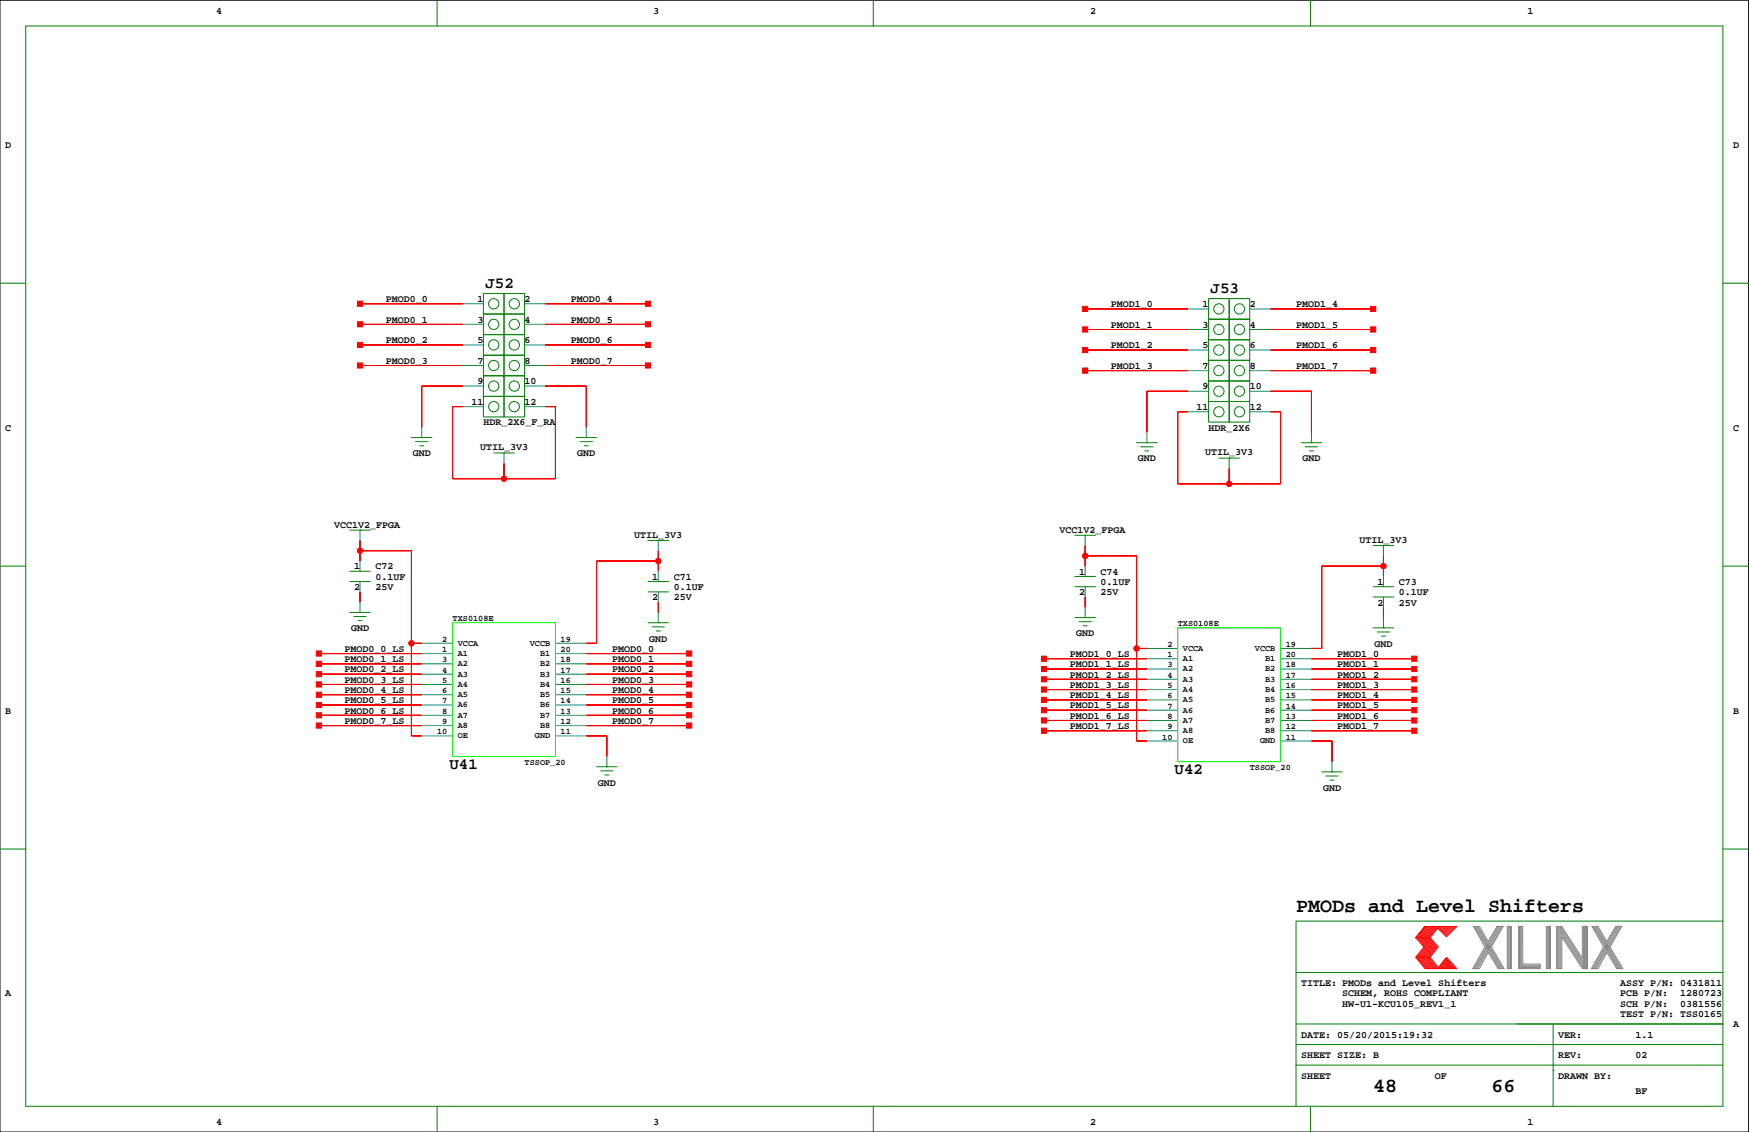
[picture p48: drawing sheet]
<svg xmlns="http://www.w3.org/2000/svg" width="432mm" height="279mm" viewBox="0 0 432 279" stroke-linecap="round" stroke-linejoin="round" font-family="sans-serif">
<defs><g id="words">
<g font-size="4.9">
<text x="320" y="225.2">PMODs and Level Shifters</text>
<text x="339" y="269.6">48</text>
<text x="368.2" y="269.6">66</text>
</g>
<g font-size="3.9">
<text x="119.9" y="71">J52</text>
<text x="298.9" y="72.3">J53</text>
<text x="111" y="189.8">U41</text>
<text x="290" y="191.1">U42</text>
</g>
<g font-size="2.5">
<text x="53.3" y="3.4">4</text>
<text x="161.3" y="3.4">3</text>
<text x="269.2" y="3.4">2</text>
<text x="377.1" y="3.4">1</text>
<text x="1.3" y="36.4">D</text>
<text x="427.9" y="36.4">D</text>
<text x="95.2" y="74.5">PMOD0_0</text>
<text x="117.9" y="74.5">1</text>
<text x="129.5" y="74.5">2</text>
<text x="140.9" y="74.5">PMOD0_4</text>
<text x="274.3" y="75.8">PMOD1_0</text>
<text x="296.9" y="75.8">1</text>
<text x="308.5" y="75.8">2</text>
<text x="320" y="75.8">PMOD1_4</text>
<text x="95.2" y="79.6">PMOD0_1</text>
<text x="117.9" y="79.6">3</text>
<text x="129.5" y="79.6">4</text>
<text x="140.9" y="79.6">PMOD0_5</text>
<text x="274.3" y="80.9">PMOD1_1</text>
<text x="296.9" y="80.9">3</text>
<text x="308.5" y="80.9">4</text>
<text x="320" y="80.9">PMOD1_5</text>
<text x="95.2" y="84.7">PMOD0_2</text>
<text x="95.2" y="89.8">PMOD0_3</text>
<text x="117.9" y="89.8">7</text>
<text x="117.9" y="84.7">5</text>
<text x="129.5" y="89.8">8</text>
<text x="129.5" y="84.7">6</text>
<text x="140.9" y="84.7">PMOD0_6</text>
<text x="140.9" y="89.8">PMOD0_7</text>
<text x="274.3" y="86">PMOD1_2</text>
<text x="296.9" y="86">5</text>
<text x="308.5" y="86">6</text>
<text x="320" y="86">PMOD1_6</text>
<text x="117.9" y="94.9">9</text>
<text x="129.5" y="94.9">10</text>
<text x="274.3" y="91">PMOD1_3</text>
<text x="296.9" y="91">7</text>
<text x="308.5" y="91">8</text>
<text x="320" y="91">PMOD1_7</text>
<text x="116.4" y="99.9">11</text>
<text x="129.5" y="99.9">12</text>
<text x="295.4" y="101.2">11</text>
<text x="296.9" y="96.1">9</text>
<text x="308.5" y="101.2">12</text>
<text x="308.5" y="96.1">10</text>
<text x="1.3" y="106.3">C</text>
<text x="119.4" y="105">HDR_2X6_F_RA</text>
<text x="298.4" y="106.3">HDR_2X6</text>
<text x="427.9" y="106.3">C</text>
<text x="101.9" y="112.6">GND</text>
<text x="118.5" y="111.1">UTIL_3V3</text>
<text x="142.5" y="112.6">GND</text>
<text x="280.9" y="113.9">GND</text>
<text x="297.5" y="112.4">UTIL_3V3</text>
<text x="321.6" y="113.9">GND</text>
<text x="82.5" y="130.4">VCC1V2_FPGA</text>
<text x="261.6" y="131.7">VCC1V2_FPGA</text>
<text x="156.6" y="132.7">UTIL_3V3</text>
<text x="335.6" y="134">UTIL_3V3</text>
<text x="87.4" y="140.6">1</text>
<text x="92.7" y="143.1">0.1UF</text>
<text x="92.7" y="140.6">C72</text>
<text x="161" y="143.1">1</text>
<text x="166.3" y="143.1">C71</text>
<text x="266.4" y="141.8">1</text>
<text x="271.7" y="141.8">C74</text>
<text x="87.4" y="145.6">2</text>
<text x="92.7" y="145.6">25V</text>
<text x="161" y="148.2">2</text>
<text x="166.3" y="148.2">25V</text>
<text x="166.3" y="145.6">0.1UF</text>
<text x="266.4" y="146.9">2</text>
<text x="271.7" y="146.9">25V</text>
<text x="271.7" y="144.4">0.1UF</text>
<text x="340.1" y="144.4">1</text>
<text x="340.1" y="149.4">2</text>
<text x="345.4" y="149.4">25V</text>
<text x="345.4" y="146.9">0.1UF</text>
<text x="345.4" y="144.4">C73</text>
<text x="86.7" y="155.8">GND</text>
<text x="85.1" y="160.9">PMOD0_0_LS</text>
<text x="151.1" y="160.9">PMOD0_0</text>
<text x="160.3" y="158.3">GND</text>
<text x="265.7" y="157.1">GND</text>
<text x="339.3" y="159.6">GND</text>
<text x="85.1" y="166">PMOD0_2_LS</text>
<text x="85.1" y="163.4">PMOD0_1_LS</text>
<text x="151.1" y="163.4">PMOD0_1</text>
<text x="151.1" y="166">PMOD0_2</text>
<text x="264.1" y="167.2">PMOD1_2_LS</text>
<text x="264.1" y="162.1">PMOD1_0_LS</text>
<text x="264.1" y="164.7">PMOD1_1_LS</text>
<text x="330.1" y="162.1">PMOD1_0</text>
<text x="330.1" y="164.7">PMOD1_1</text>
<text x="330.1" y="167.2">PMOD1_2</text>
<text x="85.1" y="171">PMOD0_4_LS</text>
<text x="85.1" y="173.6">PMOD0_5_LS</text>
<text x="85.1" y="168.5">PMOD0_3_LS</text>
<text x="151.1" y="171">PMOD0_4</text>
<text x="151.1" y="173.6">PMOD0_5</text>
<text x="151.1" y="168.5">PMOD0_3</text>
<text x="264.1" y="172.3">PMOD1_4_LS</text>
<text x="264.1" y="169.8">PMOD1_3_LS</text>
<text x="330.1" y="172.3">PMOD1_4</text>
<text x="330.1" y="169.8">PMOD1_3</text>
<text x="1.3" y="176.1">B</text>
<text x="85.1" y="176.1">PMOD0_6_LS</text>
<text x="85.1" y="178.7">PMOD0_7_LS</text>
<text x="151.1" y="176.1">PMOD0_6</text>
<text x="151.1" y="178.7">PMOD0_7</text>
<text x="264.1" y="177.4">PMOD1_6_LS</text>
<text x="264.1" y="174.8">PMOD1_5_LS</text>
<text x="264.1" y="179.9">PMOD1_7_LS</text>
<text x="330.1" y="174.8">PMOD1_5</text>
<text x="330.1" y="177.4">PMOD1_6</text>
<text x="330.1" y="179.9">PMOD1_7</text>
<text x="427.9" y="176.1">B</text>
<text x="147.6" y="193.9">GND</text>
<text x="326.6" y="195.2">GND</text>
<text x="1.3" y="245.9">A</text>
<text x="321.2" y="243.4">TITLE: PMODs and Level Shifters</text>
<text x="331.4" y="245.9">SCHEM, ROHS COMPLIANT</text>
<text x="400" y="245.9">PCB P/N:</text>
<text x="400" y="243.4">ASSY P/N: 0431811</text>
<text x="414.8" y="245.9">1280723</text>
<text x="331.4" y="248.5">HW-U1-KCU105_REV1_1</text>
<text x="400" y="251">TEST P/N: TSS0165</text>
<text x="400" y="248.5">SCH P/N:</text>
<text x="414.8" y="248.5">0381556</text>
<text x="321.2" y="256.1">DATE: 05/20/2015:19:32</text>
<text x="384.7" y="256.1">VER:</text>
<text x="403.8" y="256.1">1.1</text>
<text x="427.9" y="253.6">A</text>
<text x="321.2" y="261.2">SHEET SIZE: B</text>
<text x="384.7" y="261.2">REV:</text>
<text x="403.8" y="261.2">02</text>
<text x="321.2" y="266.3">SHEET</text>
<text x="354.2" y="266.3">OF</text>
<text x="384.7" y="266.3">DRAWN BY:</text>
<text x="403.8" y="270.1">BF</text>
<text x="53.3" y="277.7">4</text>
<text x="161.3" y="277.7">3</text>
<text x="269.2" y="277.7">2</text>
<text x="377.1" y="277.7">1</text>
</g>
<g font-size="2.1">
<text x="111.7" y="153.3">TXS0108E</text>
<text x="290.8" y="154.6">TXS0108E</text>
<text x="109.2" y="158.4">2</text>
<text x="109.2" y="160.9">1</text>
<text x="113" y="161.9">A1</text>
<text x="113" y="159.4">VCCA</text>
<text x="130.8" y="159.4">VCCB</text>
<text x="133.3" y="161.9">B1</text>
<text x="138.4" y="160.9">20</text>
<text x="138.4" y="158.4">19</text>
<text x="288.2" y="159.7">2</text>
<text x="292" y="160.6">VCCA</text>
<text x="309.8" y="160.6">VCCB</text>
<text x="317.4" y="159.7">19</text>
<text x="109.2" y="163.5">3</text>
<text x="109.2" y="166">4</text>
<text x="113" y="167">A3</text>
<text x="113" y="164.5">A2</text>
<text x="133.3" y="164.5">B2</text>
<text x="133.3" y="167">B3</text>
<text x="138.4" y="166">17</text>
<text x="138.4" y="163.5">18</text>
<text x="288.2" y="164.7">3</text>
<text x="288.2" y="162.2">1</text>
<text x="288.2" y="167.3">4</text>
<text x="292" y="163.2">A1</text>
<text x="292" y="165.7">A2</text>
<text x="312.3" y="163.2">B1</text>
<text x="312.3" y="165.7">B2</text>
<text x="317.4" y="167.3">17</text>
<text x="317.4" y="164.7">18</text>
<text x="317.4" y="162.2">20</text>
<text x="109.2" y="173.6">7</text>
<text x="109.2" y="171.1">6</text>
<text x="109.2" y="168.6">5</text>
<text x="113" y="169.5">A4</text>
<text x="113" y="172.1">A5</text>
<text x="133.3" y="169.5">B4</text>
<text x="133.3" y="172.1">B5</text>
<text x="138.4" y="171.1">15</text>
<text x="138.4" y="173.6">14</text>
<text x="138.4" y="168.6">16</text>
<text x="288.2" y="172.4">6</text>
<text x="288.2" y="169.8">5</text>
<text x="292" y="168.3">A3</text>
<text x="292" y="170.8">A4</text>
<text x="292" y="173.3">A5</text>
<text x="312.3" y="168.3">B3</text>
<text x="312.3" y="170.8">B4</text>
<text x="312.3" y="173.3">B5</text>
<text x="317.4" y="172.4">15</text>
<text x="317.4" y="169.8">16</text>
<text x="109.2" y="176.2">8</text>
<text x="109.2" y="178.7">9</text>
<text x="113" y="179.7">A8</text>
<text x="113" y="177.1">A7</text>
<text x="113" y="174.6">A6</text>
<text x="133.3" y="174.6">B6</text>
<text x="133.3" y="177.1">B7</text>
<text x="133.3" y="179.7">B8</text>
<text x="138.4" y="178.7">12</text>
<text x="138.4" y="176.2">13</text>
<text x="288.2" y="174.9">7</text>
<text x="288.2" y="177.4">8</text>
<text x="288.2" y="180">9</text>
<text x="292" y="178.4">A7</text>
<text x="292" y="175.9">A6</text>
<text x="312.3" y="175.9">B6</text>
<text x="312.3" y="178.4">B7</text>
<text x="317.4" y="180">12</text>
<text x="317.4" y="177.4">13</text>
<text x="317.4" y="174.9">14</text>
<text x="107.9" y="181.3">10</text>
<text x="113" y="182.2">OE</text>
<text x="132" y="182.2">GND</text>
<text x="138.4" y="181.3">11</text>
<text x="287" y="182.5">10</text>
<text x="292" y="181">A8</text>
<text x="292" y="183.5">OE</text>
<text x="311.1" y="183.5">GND</text>
<text x="312.3" y="181">B8</text>
<text x="317.4" y="182.5">11</text>
<text x="129.5" y="188.9">TSSOP_20</text>
<text x="308.5" y="190.1">TSSOP_20</text>
</g>
</g></defs>
<path d="M0 .1h431.7v279.3h-431.7z" fill="none" stroke="#000" stroke-width=".25"/>
<g fill="none" stroke="#008000" stroke-width=".25">
<path d="M6.3 6.4h419.1v266.7h-419.1zM107.9 .1v6.3M215.6 .1v6.3M323.5 .1v6.3M0 69.9h6.3M119.4 77.5h5v5.1h-5zM119.4 72.4h5v5.1h-5zM124.4 77.5h5.1v5.1h-5.1zM124.4 72.4h5.1v5.1h-5.1zM298.4 78.8h5.1v5.1h-5.1zM298.4 73.7h5.1v5.1h-5.1zM303.5 78.8h5v5.1h-5z"/>
<path d="M303.5 73.7h5v5.1h-5zM425.4 69.9h6.3M119.4 97.8h5v5.1h-5zM119.4 92.8h5v5h-5zM119.4 87.7h5v5.1h-5zM119.4 82.6h5v5.1h-5zM124.4 97.8h5.1v5.1h-5.1zM124.4 92.8h5.1v5h-5.1zM124.4 87.7h5.1v5.1h-5.1zM124.4 82.6h5.1v5.1h-5.1zM298.4 99.1h5.1v5.1h-5.1zM298.4 94h5.1v5.1h-5.1z"/>
<path d="M298.4 88.9h5.1v5.1h-5.1zM298.4 83.9h5.1v5h-5.1zM303.5 99.1h5v5.1h-5zM303.5 94h5v5.1h-5zM303.5 88.9h5v5.1h-5zM303.5 83.9h5v5h-5zM101.6 108h5.1M102.6 109h3M103.6 110h1M104.1 108h.1M121.9 111.8h5.1M124.4 111.8h.1"/>
<path d="M142.2 108h5.1M143.2 109h3.1M144.2 110h1.1M144.7 108h.1M280.6 109.3h5.1M281.6 110.3h3.1M282.6 111.3h1.1M283.1 109.3h.1M300.9 113.1h5.1M303.5 113.1h.1M321.2 109.3h5.1M322.3 110.3h3"/>
<path d="M323.3 111.3h1M323.8 109.3h.1M0 139.7h6.3M86.3 130.8h5.1M88.9 130.8h.1M160 133.4h5.1M162.5 133.4h.1M265.4 132.1h5M267.9 132.1h.1M339 134.7h5.1M341.6 134.7h.1M425.4 139.7h6.3"/>
<path d="M86.3 151.2h5.1M86.3 143.5h5.1M86.3 141h5.1M87.4 152.2h3M88.4 153.2h1M88.9 151.2h.1M160 153.7h5.1M160 146.1h5.1M160 143.5h5.1M161 154.7h3M162 155.7h1M162.5 153.7h.1"/>
<path d="M265.4 152.4h5M265.4 144.8h5M265.4 142.3h5M266.4 153.4h3M267.4 154.5h1M267.9 152.4h.1M339 155h5.1M339 147.3h5.1M339 144.8h5.1M340 156h3.1M341 157h1.1M341.6 155h.1"/>
<path d="M147.3 189.3h5.1M148.3 190.3h3M149.3 191.3h1M149.8 189.3h.1M326.3 190.5h5.1M327.3 191.5h3.1M328.3 192.6h1.1M328.9 190.5h.1M0 209.6h6.3M425.4 209.6h6.3M425.4 227.3h-105.4v35.6M320 257.8h105.4"/>
<path d="M320 252.7h105.4M320 240h105.4M383.5 252.7v20.4M107.9 273.1v6.3M215.6 273.1v6.3M320 262.9v10.2M320 262.9h105.4M323.5 273.1v6.3M383.5 264.2h.1"/>
<circle cx="121.9" cy="75" r="1.27"/>
<circle cx="127" cy="75" r="1.27"/>
<circle cx="300.9" cy="76.2" r="1.27"/>
<circle cx="306" cy="76.2" r="1.27"/>
<circle cx="121.9" cy="85.1" r="1.27"/>
<circle cx="121.9" cy="95.3" r="1.27"/>
<circle cx="121.9" cy="90.2" r="1.27"/>
<circle cx="121.9" cy="80.1" r="1.27"/>
<circle cx="127" cy="85.1" r="1.27"/>
<circle cx="127" cy="95.3" r="1.27"/>
<circle cx="127" cy="90.2" r="1.27"/>
<circle cx="127" cy="80.1" r="1.27"/>
<circle cx="300.9" cy="86.4" r="1.27"/>
<circle cx="300.9" cy="91.5" r="1.27"/>
<circle cx="300.9" cy="81.3" r="1.27"/>
<circle cx="300.9" cy="96.6" r="1.27"/>
<circle cx="306" cy="86.4" r="1.27"/>
<circle cx="306" cy="91.5" r="1.27"/>
<circle cx="306" cy="81.3" r="1.27"/>
<circle cx="306" cy="96.6" r="1.27"/>
<circle cx="121.9" cy="100.4" r="1.27"/>
<circle cx="127" cy="100.4" r="1.27"/>
<circle cx="300.9" cy="101.6" r="1.27"/>
<circle cx="306" cy="101.6" r="1.27"/>
</g>
<g fill="none" stroke="#f00" stroke-width=".25">
<path d="M88.9 75h25.4M134.6 75h25.4M267.9 76.2h25.4M313.6 76.2h25.4M88.9 80.1h25.4M88.9 85.1h25.4M88.9 90.2h25.4M114.3 95.3h-10.2v10.1M134.6 95.3h10.1v10.1M134.6 80.1h25.4M134.6 85.1h25.4M134.6 90.2h25.4"/>
<path d="M267.9 81.3h25.4M267.9 86.4h25.4M267.9 91.5h25.4M293.3 96.6h-10.2v10.1M313.6 96.6h10.2v10.1M313.6 81.3h25.4M313.6 86.4h25.4M313.6 91.5h25.4M114.3 100.4h-2.6v17.7h25.4v-17.7h-2.5M124.4 114.3v3.8M293.3 101.6h-2.5v17.8h25.4v-17.8h-2.6M303.5 115.6v3.8"/>
<path d="M88.9 135.9h12.7v45.7h2.5M88.9 133.4v5.1M162.5 135.9v5.1M162.5 138.5h-15.2v20.3h-2.6M267.9 137.2h12.7v45.7h2.5M267.9 134.7v5M341.6 137.2v5.1M341.6 139.7h-15.3v20.3h-2.5M88.9 146.1v2.5M101.6 158.8h2.5M162.5 148.6v2.6M267.9 147.3v2.6"/>
<path d="M341.6 149.9v2.5M78.7 176.6h25.4M78.7 171.5h25.4M78.7 174h25.4M78.7 179.1h25.4M78.7 161.3h25.4M78.7 163.9h25.4M78.7 166.4h25.4M78.7 168.9h25.4M144.7 176.6h25.4M144.7 171.5h25.4M144.7 174h25.4"/>
<path d="M144.7 179.1h25.4M144.7 161.3h25.4M144.7 163.9h25.4M144.7 166.4h25.4M144.7 168.9h25.4M257.8 177.8h25.3M257.8 172.7h25.3M257.8 175.3h25.3M257.8 162.6h25.3M257.8 165.1h25.3M257.8 167.7h25.3M257.8 170.2h25.3"/>
<path d="M280.6 160h2.5M323.8 177.8h25.4M323.8 172.7h25.4M323.8 175.3h25.4M323.8 162.6h25.4M323.8 165.1h25.4M323.8 167.7h25.4M323.8 170.2h25.4M144.7 181.6h5.1v5.1M257.8 180.4h25.3M323.8 182.9h5.1v5.1M323.8 180.4h25.4"/>
<path d="M349.5 236.3h3.6M349.9 231.5l1.9 2.2-2 2.6 2.2 2.8M350.1 236.3l2.2 2.8M350.2 231.5l1.9 2.3-2 2.5M350.4 236.3l2.2 2.8M350.5 231.5l1.9 2.3-2 2.5M350.6 236.3l2.3 2.7M350.8 231.5l1.9 2.3-2 2.5M351 236.3l2.2 2.8M351.1 231.5l1.9 2.3-2 2.5M351.3 236.3l2.2 2.8M351.4 231.5l1.9 2.3-2 2.5"/>
<path d="M351.6 236.3l2.2 2.8M351.7 231.5l1.9 2.2M351.8 228.7l-2.3 2.8 2.3-2.8h7.9l-2.6 2.5-2.1-2.1-1.9 2.4 2 2.2-2 2.6 2 2.5 2-2.5 2.6 2.8h-7.9l-2.3-2.8M351.9 236.3l2.2 2.8M352 231.5l1.9 2.2M352.1 228.7l-2.2 2.7M352.2 236.3l2.2 2.8M352.3 231.5l1.9 2.3-2 2.5M352.4 228.7l-2.2 2.7M352.5 236.3l2.2 2.8M352.6 231.5l1.9 2.2M352.7 228.7l-2.2 2.7"/>
<path d="M352.8 236.3l2.2 2.8M352.8 231.5l2 2.2M353 228.7l-2.2 2.7M353.1 231.5h-3.6l2.1 2.2-2.1 2.6M353.2 228.7l-2.1 2.7M353.6 233.8l-2 2.5M353.6 228.7l-2.2 2.7M353.8 228.7l-2.1 2.7M353.9 233.8l-1.9 2.4M354.1 228.7l-2.1 2.7M354.4 228.7l-2.1 2.7M354.5 233.8l-2 2.5"/>
<path d="M354.7 228.7l-2.1 2.7M354.8 233.8l-2 2.5M355 228.7l-2.1 2.7M355.2 238.8l.2 .3M355.3 238.6l.4 .5M355.4 228.7l-.4 .4M355.4 238.4l.6 .7M355.6 238.3l.7 .8M355.7 238.1l.9 1M355.7 228.7l-.5 .5M355.9 237.9l1 1.2M356 237.8l1.2 1.3"/>
<path d="M356.1 228.7l-.8 .7M356.1 237.6l1.4 1.4M356.3 237.4l1.5 1.7M356.4 237.2l1.6 1.9M356.5 228.7l-1 .9M356.5 237.1l1.8 2M356.7 236.9l1.9 2.2M356.8 236.7l2.1 2.4M356.8 228.7l-1.1 1.1M356.9 236.6l2.3 2.5M357.1 236.5l2.3 2.6M357.2 228.7l-1.3 1.2"/>
<path d="M357.5 228.7l-1.4 1.4M357.8 228.7l-1.6 1.6M358.2 228.7l-1.8 1.7M358.5 228.7l-1.9 1.9M359 228.7l-2.2 2.1M359.3 228.7l-2.3 2.3"/>
<circle cx="124.4" cy="118.1" r=".63"/>
<circle cx="303.5" cy="119.4" r=".63"/>
<circle cx="88.9" cy="135.9" r=".63"/>
<circle cx="162.5" cy="138.5" r=".63"/>
<circle cx="267.9" cy="137.2" r=".63"/>
<circle cx="341.6" cy="139.7" r=".63"/>
<circle cx="101.6" cy="158.8" r=".63"/>
<circle cx="280.6" cy="160" r=".63"/>
</g>
<g fill="none" stroke="#848684" stroke-width=".25">
<path d="M364 228.7l6.1 10.4M364.3 228.7l6.1 10.4M364.6 228.7l6.1 10.4M364.9 228.7l6.1 10.4M367.4 232.3l-2.1-3.6h-1.6l2.9 5-3 5.4h1.7l2.1-4 2.4 4h1.6l-3.2-5.4M369.6 228.7l-2.2 3.6M369.8 228.7l-5.9 10.4M370.2 228.7l-6 10.4M370.5 228.7l-6 10.4M370.8 228.7l-6 10.4M371.1 228.7h-1.5h1.5l-2.9 5M372.1 228.7h1v10.4h-1z"/>
<path d="M372.4 228.7v10.4M372.6 228.7v10.4M372.9 228.7v10.4M374.9 228.7h1v9.3h4.3v1.1h-5.3zM375.1 228.7v10.4M375.4 228.7v10.4M375.7 228.7v10.4M375.7 238.2h4.5M375.7 238.5h4.5M375.7 238.8h4.5M381.8 228.7h1v10.4h-1zM382 228.7v10.4"/>
<path d="M382.3 228.7v10.4M382.5 228.7v10.4M384.3 228.7h1.3l5.1 7.8v-7.8h1.2v10.4h-1.2l-5.1-7.9v7.9h-1.3zM384.5 228.7v10.4M384.8 228.7v10.4M385.1 228.7v10.4M385.3 228.7v10.4M385.3 230.3l5.6 8.7M385.3 229.8l5.6 8.7M385.3 229.2l5.6 8.7M385.3 228.8l5.6 8.7M390.9 228.7v10.4"/>
<path d="M391.2 228.7v10.4M391.5 228.7v10.4M391.7 228.6v10.4M393.3 228.7l6.1 10.4M393.6 228.7l6.1 10.4M393.9 228.7l6.1 10.4M394.2 228.7l6.1 10.4M396.7 232.3l-2.1-3.6h-1.6l2.9 5-3 5.4M397.5 233.7l3.2 5.4h-1.6l-2.4-4-2.2 4h-1.6M398.9 228.7l-2.2 3.6M399.1 228.7l-6 10.4M399.4 228.7l-5.9 10.4"/>
<path d="M399.7 228.7l-5.9 10.4M400.1 228.7l-6 10.4M400.4 228.7h-1.5h1.5l-2.9 5"/>
</g>
<g fill="none" stroke="#008080" stroke-width=".25">
<path d="M114.3 75h5.1M129.5 75h5.1M293.3 76.2h5.1M308.5 76.2h5.1M114.3 80.1h5.1M114.3 85.1h5.1M114.3 90.2h5.1M114.3 95.3h5.1M129.5 80.1h5.1M129.5 85.1h5.1M129.5 90.2h5.1M129.5 95.3h5.1"/>
<path d="M293.3 81.3h5.1M293.3 86.4h5.1M293.3 91.5h5.1M293.3 96.6h5.1M308.5 81.3h5.1M308.5 86.4h5.1M308.5 91.5h5.1M308.5 96.6h5.1M104.1 105.4v2.6M114.3 100.4h5.1M124.4 111.8v2.5M129.5 100.4h5.1"/>
<path d="M144.7 105.4v2.6M283.1 106.7v2.6M293.3 101.6h5.1M303.5 113.1v2.5M308.5 101.6h5.1M323.8 106.7v2.6M88.9 130.8v2.6M88.9 138.5v2.5M162.5 133.4v2.5M267.9 132.1v2.6M267.9 139.7v2.6M341.6 134.7v2.5"/>
<path d="M88.9 143.5v2.6M88.9 148.6v2.6M104.1 158.8h7.6M137.1 158.8h7.6M162.5 141v2.5M162.5 146.1v2.5M162.5 151.2v2.5M267.9 144.8v2.5M267.9 149.9v2.5M341.6 142.3v2.5M341.6 147.3v2.6M341.6 152.4v2.6"/>
<path d="M104.1 161.3h7.6M104.1 163.9h7.6M104.1 166.4h7.6M104.1 168.9h7.6M104.1 174h7.6M104.1 176.6h7.6M104.1 179.1h7.6M104.1 171.5h7.6M137.1 161.3h7.6M137.1 163.9h7.6M137.1 166.4h7.6M137.1 168.9h7.6"/>
<path d="M137.1 174h7.6M137.1 176.6h7.6M137.1 179.1h7.6M137.1 171.5h7.6M283.1 160h7.7M283.1 162.6h7.7M283.1 165.1h7.7M283.1 167.7h7.7M283.1 170.2h7.7M283.1 175.3h7.7M283.1 177.8h7.7M283.1 172.7h7.7"/>
<path d="M316.2 160h7.6M316.2 162.6h7.6M316.2 165.1h7.6M316.2 167.7h7.6M316.2 170.2h7.6M316.2 175.3h7.6M316.2 177.8h7.6M316.2 172.7h7.6M104.1 181.6h7.6M137.1 181.6h7.6M149.8 186.7v2.6M283.1 182.9h7.7"/>
<path d="M283.1 180.4h7.7M316.2 182.9h7.6M316.2 180.4h7.6M328.9 188v2.5"/>
</g>
<path d="M111.7 153.7h25.4v33h-25.4zM290.8 155h25.4v33h-25.4z" fill="none" stroke="#0f0" stroke-width=".25"/>
<g fill="#f00" stroke="#f00" stroke-width=".25">
<path d="M144.7 181.6h5.1z" fill-rule="evenodd"/>
<path d="M149.8 181.6v5.1z" fill-rule="evenodd"/>
<path d="M162.5 148.6v2.6z" fill-rule="evenodd"/>
<path d="M88.9 146.1v2.5z" fill-rule="evenodd"/>
<path d="M104.1 95.3h10.2z" fill-rule="evenodd"/>
<path d="M104.1 95.3v10.1z" fill-rule="evenodd"/>
<path d="M134.6 95.3h10.1z" fill-rule="evenodd"/>
<path d="M144.7 95.3v10.1z" fill-rule="evenodd"/>
<path d="M162.5 138.5v2.5z" fill-rule="evenodd"/>
<path d="M144.7 158.8h2.6z" fill-rule="evenodd"/>
<path d="M147.3 138.5v20.3z" fill-rule="evenodd"/>
<path d="M147.3 138.5h15.2z" fill-rule="evenodd"/>
<path d="M162.5 135.9v2.6z" fill-rule="evenodd"/>
<path d="M124.4 114.3v3.8z" fill-rule="evenodd"/>
<path d="M111.7 100.4h2.6z" fill-rule="evenodd"/>
<path d="M111.7 100.4v17.7z" fill-rule="evenodd"/>
<path d="M111.7 118.1h12.7z" fill-rule="evenodd"/>
<path d="M124.4 118.1h12.7z" fill-rule="evenodd"/>
<path d="M137.1 100.4v17.7z" fill-rule="evenodd"/>
<path d="M134.6 100.4h2.5z" fill-rule="evenodd"/>
<path d="M88.9 135.9v2.6z" fill-rule="evenodd"/>
<path d="M101.6 181.6h2.5z" fill-rule="evenodd"/>
<path d="M101.6 158.8v22.8z" fill-rule="evenodd"/>
<path d="M101.6 158.8h2.5z" fill-rule="evenodd"/>
<path d="M101.6 135.9v22.9z" fill-rule="evenodd"/>
<path d="M88.9 135.9h12.7z" fill-rule="evenodd"/>
<path d="M88.9 133.4v2.5z" fill-rule="evenodd"/>
<path d="M78.7 176.6h25.4z" fill-rule="evenodd"/>
<path d="M78.1 175.9h1.3v1.3h-1.3z" fill-rule="evenodd"/>
<path d="M78.7 171.5h25.4z" fill-rule="evenodd"/>
<path d="M78.1 170.8h1.3v1.3h-1.3z" fill-rule="evenodd"/>
<path d="M78.7 174h25.4z" fill-rule="evenodd"/>
<path d="M78.1 173.4h1.3v1.2h-1.3z" fill-rule="evenodd"/>
<path d="M78.7 179.1h25.4z" fill-rule="evenodd"/>
<path d="M78.1 178.5h1.3v1.2h-1.3z" fill-rule="evenodd"/>
<path d="M144.7 171.5h25.4z" fill-rule="evenodd"/>
<path d="M169.5 170.8h1.3v1.3h-1.3z" fill-rule="evenodd"/>
<path d="M134.6 75h25.4z" fill-rule="evenodd"/>
<path d="M159.3 74.3h1.3v1.3h-1.3z" fill-rule="evenodd"/>
<path d="M144.7 174h25.4z" fill-rule="evenodd"/>
<path d="M169.5 173.4h1.3v1.2h-1.3z" fill-rule="evenodd"/>
<path d="M134.6 80.1h25.4z" fill-rule="evenodd"/>
<path d="M159.3 79.4h1.3v1.3h-1.3z" fill-rule="evenodd"/>
<path d="M144.7 176.6h25.4z" fill-rule="evenodd"/>
<path d="M169.5 175.9h1.3v1.3h-1.3z" fill-rule="evenodd"/>
<path d="M134.6 85.1h25.4z" fill-rule="evenodd"/>
<path d="M159.3 84.5h1.3v1.3h-1.3z" fill-rule="evenodd"/>
<path d="M144.7 179.1h25.4z" fill-rule="evenodd"/>
<path d="M169.5 178.5h1.3v1.2h-1.3z" fill-rule="evenodd"/>
<path d="M134.6 90.2h25.4z" fill-rule="evenodd"/>
<path d="M159.3 89.6h1.3v1.2h-1.3z" fill-rule="evenodd"/>
<path d="M144.7 161.3h25.4z" fill-rule="evenodd"/>
<path d="M169.5 160.7h1.3v1.3h-1.3z" fill-rule="evenodd"/>
<path d="M88.9 75h25.4z" fill-rule="evenodd"/>
<path d="M88.2 74.3h1.3v1.3h-1.3z" fill-rule="evenodd"/>
<path d="M144.7 163.9h25.4z" fill-rule="evenodd"/>
<path d="M169.5 163.2h1.3v1.3h-1.3z" fill-rule="evenodd"/>
<path d="M88.9 80.1h25.4z" fill-rule="evenodd"/>
<path d="M88.2 79.4h1.3v1.3h-1.3z" fill-rule="evenodd"/>
<path d="M144.7 166.4h25.4z" fill-rule="evenodd"/>
<path d="M169.5 165.8h1.3v1.2h-1.3z" fill-rule="evenodd"/>
<path d="M88.9 85.1h25.4z" fill-rule="evenodd"/>
<path d="M88.2 84.5h1.3v1.3h-1.3z" fill-rule="evenodd"/>
<path d="M144.7 168.9h25.4z" fill-rule="evenodd"/>
<path d="M169.5 168.3h1.3v1.3h-1.3z" fill-rule="evenodd"/>
<path d="M88.9 90.2h25.4z" fill-rule="evenodd"/>
<path d="M88.2 89.6h1.3v1.2h-1.3z" fill-rule="evenodd"/>
<path d="M78.7 168.9h25.4z" fill-rule="evenodd"/>
<path d="M78.1 168.3h1.3v1.3h-1.3z" fill-rule="evenodd"/>
<path d="M78.7 166.4h25.4z" fill-rule="evenodd"/>
<path d="M78.1 165.8h1.3v1.2h-1.3z" fill-rule="evenodd"/>
<path d="M78.7 161.3h25.4z" fill-rule="evenodd"/>
<path d="M78.1 160.7h1.3v1.3h-1.3z" fill-rule="evenodd"/>
<path d="M78.7 163.9h25.4z" fill-rule="evenodd"/>
<path d="M78.1 163.2h1.3v1.3h-1.3z" fill-rule="evenodd"/>
<path d="M328.9 182.9v5.1z" fill-rule="evenodd"/>
<path d="M323.8 182.9h5.1z" fill-rule="evenodd"/>
<path d="M341.6 149.9v2.5z" fill-rule="evenodd"/>
<path d="M267.9 147.3v2.6z" fill-rule="evenodd"/>
<path d="M283.1 96.6v10.1z" fill-rule="evenodd"/>
<path d="M283.1 96.6h10.2z" fill-rule="evenodd"/>
<path d="M323.8 96.6v10.1z" fill-rule="evenodd"/>
<path d="M313.6 96.6h10.2z" fill-rule="evenodd"/>
<path d="M323.8 160h2.5z" fill-rule="evenodd"/>
<path d="M326.3 139.7v20.3z" fill-rule="evenodd"/>
<path d="M326.3 139.7h15.3z" fill-rule="evenodd"/>
<path d="M341.6 139.7v2.6z" fill-rule="evenodd"/>
<path d="M341.6 137.2v2.5z" fill-rule="evenodd"/>
<path d="M313.6 101.6h2.6z" fill-rule="evenodd"/>
<path d="M290.8 101.6h2.5z" fill-rule="evenodd"/>
<path d="M290.8 101.6v17.8z" fill-rule="evenodd"/>
<path d="M290.8 119.4h12.7z" fill-rule="evenodd"/>
<path d="M303.5 115.6v3.8z" fill-rule="evenodd"/>
<path d="M303.5 119.4h12.7z" fill-rule="evenodd"/>
<path d="M316.2 101.6v17.8z" fill-rule="evenodd"/>
<path d="M280.6 160h2.5z" fill-rule="evenodd"/>
<path d="M280.6 182.9h2.5z" fill-rule="evenodd"/>
<path d="M280.6 160v22.9z" fill-rule="evenodd"/>
<path d="M280.6 137.2v22.8z" fill-rule="evenodd"/>
<path d="M267.9 137.2h12.7z" fill-rule="evenodd"/>
<path d="M267.9 137.2v2.5z" fill-rule="evenodd"/>
<path d="M267.9 134.7v2.5z" fill-rule="evenodd"/>
<path d="M257.8 177.8h25.3z" fill-rule="evenodd"/>
<path d="M257.1 177.2h1.3v1.3h-1.3z" fill-rule="evenodd"/>
<path d="M257.8 172.7h25.3z" fill-rule="evenodd"/>
<path d="M257.1 172.1h1.3v1.3h-1.3z" fill-rule="evenodd"/>
<path d="M257.8 175.3h25.3z" fill-rule="evenodd"/>
<path d="M257.1 174.6h1.3v1.3h-1.3z" fill-rule="evenodd"/>
<path d="M257.8 180.4h25.3z" fill-rule="evenodd"/>
<path d="M257.1 179.7h1.3v1.3h-1.3z" fill-rule="evenodd"/>
<path d="M323.8 172.7h25.4z" fill-rule="evenodd"/>
<path d="M348.5 172.1h1.3v1.3h-1.3z" fill-rule="evenodd"/>
<path d="M313.6 76.2h25.4z" fill-rule="evenodd"/>
<path d="M338.4 75.6h1.2v1.3h-1.2z" fill-rule="evenodd"/>
<path d="M323.8 175.3h25.4z" fill-rule="evenodd"/>
<path d="M348.5 174.6h1.3v1.3h-1.3z" fill-rule="evenodd"/>
<path d="M313.6 81.3h25.4z" fill-rule="evenodd"/>
<path d="M338.4 80.7h1.2v1.3h-1.2z" fill-rule="evenodd"/>
<path d="M323.8 177.8h25.4z" fill-rule="evenodd"/>
<path d="M348.5 177.2h1.3v1.3h-1.3z" fill-rule="evenodd"/>
<path d="M313.6 86.4h25.4z" fill-rule="evenodd"/>
<path d="M338.4 85.8h1.2v1.2h-1.2z" fill-rule="evenodd"/>
<path d="M323.8 180.4h25.4z" fill-rule="evenodd"/>
<path d="M348.5 179.7h1.3v1.3h-1.3z" fill-rule="evenodd"/>
<path d="M313.6 91.5h25.4z" fill-rule="evenodd"/>
<path d="M338.4 90.8h1.2v1.3h-1.2z" fill-rule="evenodd"/>
<path d="M323.8 162.6h25.4z" fill-rule="evenodd"/>
<path d="M348.5 162h1.3v1.2h-1.3z" fill-rule="evenodd"/>
<path d="M267.9 76.2h25.4z" fill-rule="evenodd"/>
<path d="M267.3 75.6h1.2v1.3h-1.2z" fill-rule="evenodd"/>
<path d="M323.8 165.1h25.4z" fill-rule="evenodd"/>
<path d="M348.5 164.5h1.3v1.3h-1.3z" fill-rule="evenodd"/>
<path d="M267.9 81.3h25.4z" fill-rule="evenodd"/>
<path d="M267.3 80.7h1.2v1.3h-1.2z" fill-rule="evenodd"/>
<path d="M323.8 167.7h25.4z" fill-rule="evenodd"/>
<path d="M348.5 167h1.3v1.3h-1.3z" fill-rule="evenodd"/>
<path d="M267.9 86.4h25.4z" fill-rule="evenodd"/>
<path d="M267.3 85.8h1.2v1.2h-1.2z" fill-rule="evenodd"/>
<path d="M323.8 170.2h25.4z" fill-rule="evenodd"/>
<path d="M348.5 169.6h1.3v1.2h-1.3z" fill-rule="evenodd"/>
<path d="M267.9 91.5h25.4z" fill-rule="evenodd"/>
<path d="M267.3 90.8h1.2v1.3h-1.2z" fill-rule="evenodd"/>
<path d="M257.8 170.2h25.3z" fill-rule="evenodd"/>
<path d="M257.1 169.6h1.3v1.2h-1.3z" fill-rule="evenodd"/>
<path d="M257.8 167.7h25.3z" fill-rule="evenodd"/>
<path d="M257.1 167h1.3v1.3h-1.3z" fill-rule="evenodd"/>
<path d="M257.8 162.6h25.3z" fill-rule="evenodd"/>
<path d="M257.1 162h1.3v1.2h-1.3z" fill-rule="evenodd"/>
<path d="M257.8 165.1h25.3z" fill-rule="evenodd"/>
<path d="M257.1 164.5h1.3v1.3h-1.3z" fill-rule="evenodd"/>
<circle cx="162.5" cy="138.5" r=".63"/>
<circle cx="124.4" cy="118.1" r=".63"/>
<circle cx="101.6" cy="158.8" r=".63"/>
<circle cx="88.9" cy="135.9" r=".63"/>
<circle cx="341.6" cy="139.7" r=".63"/>
<circle cx="303.5" cy="119.4" r=".63"/>
<circle cx="280.6" cy="160" r=".63"/>
<circle cx="267.9" cy="137.2" r=".63"/>
</g>
<use href="#words"/>
</svg>
